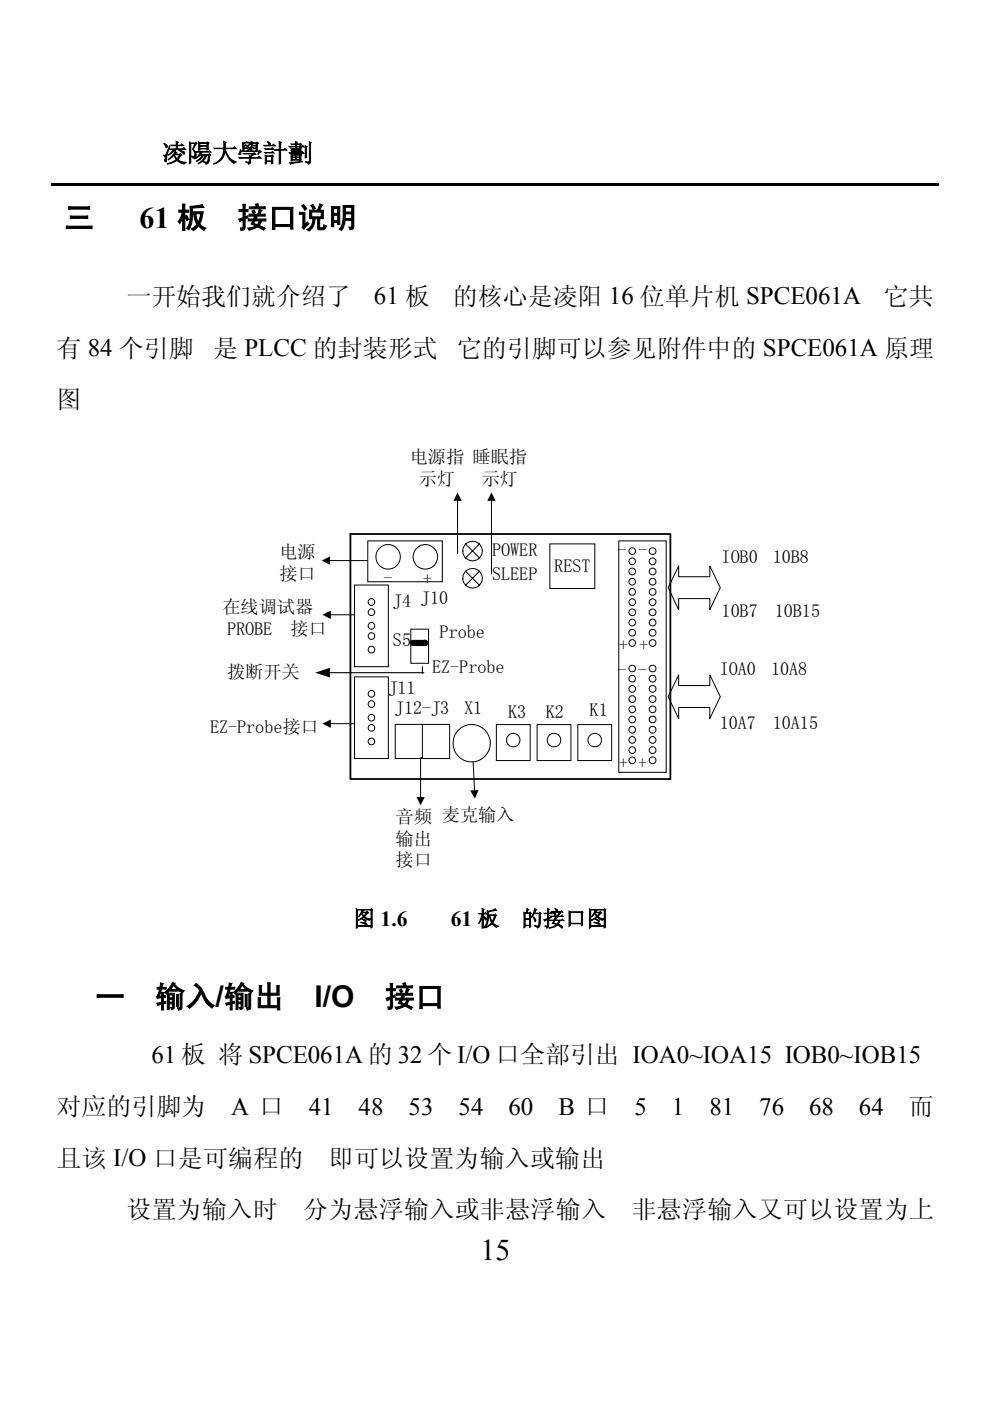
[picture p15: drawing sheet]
<svg xmlns="http://www.w3.org/2000/svg" width="210mm" height="297mm" viewBox="0 0 210 297" stroke-linecap="round" stroke-linejoin="round" font-family="sans-serif">
<defs><g id="words">
<g font-size="6.3">
<text x="13.6" y="48.3">三</text>
<text x="29.6" y="48.3">61 板</text>
<text x="50.3" y="48.3">接口说明</text>
<text x="20.2" y="213.5">一</text>
<text x="32.9" y="213.5">输入/输出</text>
<text x="66.7" y="213.5">I/O</text>
<text x="81.6" y="213.5">接口</text>
<text x="101.9" y="267.1">15</text>
</g>
<g font-size="5.3">
<text x="34.4" y="34.3">凌陽大學計劃</text>
<text x="26.8" y="64.6">一开始我们就介绍了</text>
<text x="79.3" y="64.6">61 板</text>
<text x="96" y="64.6">的核心是凌阳 16 位单片机 SPCE061A</text>
<text x="187.4" y="64.6">它共</text>
<text x="12" y="75.6">有 84 个引脚</text>
<text x="45.2" y="75.6">是 PLCC 的封装形式</text>
<text x="96.9" y="75.6">它的引脚可以参见附件中的 SPCE061A 原理</text>
<text x="12" y="86.6">图</text>
<text x="32.1" y="225.3">61 板 将 SPCE061A 的 32 个 I/O 口全部引出 IOA0~IOA15 IOB0~IOB15</text>
<text x="12" y="236.3">对应的引脚为</text>
<text x="49" y="236.3">A 口</text>
<text x="65.4" y="236.3">41</text>
<text x="76" y="236.3">48</text>
<text x="86.6" y="236.3">53</text>
<text x="97.2" y="236.3">54</text>
<text x="107.8" y="236.3">60</text>
<text x="118.4" y="236.3">B 口</text>
<text x="134.5" y="236.3">5</text>
<text x="142.5" y="236.3">1</text>
<text x="150.4" y="236.3">81</text>
<text x="161" y="236.3">76</text>
<text x="171.6" y="236.3">68</text>
<text x="182.1" y="236.3">64</text>
<text x="192.7" y="236.3">而</text>
<text x="12" y="247.3">且该 I/O 口是可编程的</text>
<text x="69.7" y="247.3">即可以设置为输入或输出</text>
<text x="26.8" y="258.3">设置为输入时</text>
<text x="64.3" y="258.3">分为悬浮输入或非悬浮输入</text>
<text x="133.9" y="258.3">非悬浮输入又可以设置为上</text>
</g>
<g font-size="4.6">
<text x="74.9" y="196.3">图 1.6</text>
<text x="95.6" y="196.4">61 板</text>
<text x="110.5" y="196.3">的接口图</text>
</g>
<g font-size="3.9">
<text x="86.9" y="98.2">电源指 睡眠指</text>
<text x="88.8" y="102.8">示灯</text>
<text x="102.1" y="102.8">示灯</text>
<text x="59.2" y="118.4">电源</text>
<text x="104.4" y="118">POWER</text>
<text x="131" y="118">- -</text>
<text x="153" y="119.3">IOB0</text>
<text x="163.9" y="119.3">10B8</text>
<text x="59.2" y="123">接口</text>
<text x="81.3" y="123.8">-</text>
<text x="89.6" y="124">+</text>
<text x="104.4" y="123">SLEEP</text>
<text x="117.5" y="121.2">REST</text>
<text x="47.2" y="129.9">在线调试器</text>
<text x="83.3" y="128.8">J4 J10</text>
<text x="153" y="130.9">10B7</text>
<text x="164.3" y="130.9">10B15</text>
<text x="48.1" y="134.5">PROBE</text>
<text x="61.6" y="134.5">接口</text>
<text x="83.3" y="137">S5</text>
<text x="93.2" y="135.3">Probe</text>
<text x="131.2" y="137.9">+ +</text>
<text x="48.2" y="143.8">拨断开关</text>
<text x="91.6" y="142.6">EZ-Probe</text>
<text x="131" y="143.2">- -</text>
<text x="152.6" y="143.1">IOA0</text>
<text x="163.5" y="143.1">10A8</text>
<text x="82.3" y="147.2">J11</text>
<text x="44.5" y="155.3">EZ-Probe接口</text>
<text x="83.7" y="151.3">J12-J3</text>
<text x="98.4" y="151.5">X1</text>
<text x="107.7" y="152.2">K3</text>
<text x="115.7" y="152.3">K2</text>
<text x="125" y="151.9">K1</text>
<text x="152.6" y="154.6">10A7</text>
<text x="163.9" y="154.6">10A15</text>
<text x="131.2" y="163">+ +</text>
<text x="83.9" y="174.5">音频 麦克输入</text>
<text x="83.9" y="179.1">输出</text>
<text x="83.9" y="183.7">接口</text>
</g>
</g></defs>
<path d="M10.9 38.8h188.2v.5h-188.2z" fill="#000"/>
<g fill="#fff" stroke="#000" stroke-width=".21">
<path d="M143.9 120v2.3h6.6v-2.3l2.2 4.6-2.2 4.7v-2.4h-6.6v2.4l-2.2-4.7z" fill-rule="evenodd"/>
<path d="M143.9 143.1v2.3h6.6v-2.3l2.2 4.6-2.2 4.7v-2.4h-6.6v2.4l-2.2-4.7z" fill-rule="evenodd"/>
</g>
<path d="M69.8 118.9h8.5M97 106v11.4M104.2 106v15.7M70 130.3h7.7M70 153.4h7.7M89.2 160.7v8.5M100.3 161.4l.3 6.3" fill="none" stroke="#000" stroke-width=".21"/>
<path d="M68.2 118.9l1.8-.9v1.7zM97 104.4l.9 1.8h-1.8zM104.2 104.4l.9 1.8h-1.8zM68.4 130.3l1.7-.8v1.7zM66.8 142.6l3.2-1v2.1zM68.4 153.4l1.7-.9v1.8zM88.3 169h1.8l-.9 1.8zM99.7 167.6l1.8-.1-.8 1.8z" fill="#000"/>
<path d="M69.7 142.6h20.2" fill="none" stroke="#000" stroke-width=".23"/>
<path d="M74.3 113.2h67.8v52h-67.8z" fill="none" stroke="#000" stroke-width=".38"/>
<path d="M116.6 115.3h9.5v9.5h-9.5z" fill="#fff" stroke="#000" stroke-width=".21"/>
<circle cx="100.2" cy="116.8" r="2.07" fill="#fff"/>
<g fill="none" stroke="#000" stroke-width=".21">
<path d="M98.7 115.3l3 3M101.7 115.3l-3 3"/>
<circle cx="100.2" cy="116.8" r="2.07"/>
</g>
<circle cx="100.2" cy="122.6" r="2.07" fill="#fff"/>
<g fill="none" stroke="#000" stroke-width=".21">
<path d="M98.7 121.1l3 3M101.7 121.1l-3 3"/>
<circle cx="100.2" cy="122.6" r="2.07"/>
</g>
<g fill="#fff" stroke="#000" stroke-width=".21">
<path d="M122.5 153.6h7.2v7.6h-7.2z"/>
<path d="M105.2 153.6h7.2v7.6h-7.2z"/>
<path d="M113.9 153.6h7.2v7.6h-7.2z"/>
<path d="M75.2 124h7.1v17.4h-7.1z"/>
<path d="M78 114.7h15.8v8.6h-15.8z"/>
<path d="M131.2 114.7h10v49h-10z"/>
<path d="M75.2 143.5h7.1v17.3h-7.1z"/>
<path d="M87.1 133.4h3.8v7.2h-3.8z"/>
</g>
<g fill="#fff" stroke="#000" stroke-width=".21">
<circle cx="126.1" cy="156.9" r="1.45"/>
<circle cx="108.8" cy="156.9" r="1.45"/>
<circle cx="117.5" cy="156.9" r="1.45"/>
<circle cx="79.5" cy="129.1" r=".71"/>
<circle cx="79.5" cy="126.2" r=".71"/>
<circle cx="78.8" cy="127.6" r=".72"/>
<circle cx="78.8" cy="137.7" r=".72"/>
<circle cx="78.8" cy="134.9" r=".72"/>
<circle cx="78.8" cy="132.7" r=".72"/>
<circle cx="78.8" cy="129.8" r=".72"/>
<circle cx="90.2" cy="118.1" r="2.61"/>
<circle cx="82.3" cy="118.1" r="2.62"/>
<circle cx="100" cy="157.6" r="4"/>
<circle cx="138.4" cy="134.2" r=".73"/>
<circle cx="138.4" cy="129.8" r=".73"/>
<circle cx="138.4" cy="127.7" r=".73"/>
<circle cx="138.4" cy="125.5" r=".73"/>
<circle cx="138.4" cy="123.3" r=".73"/>
<circle cx="138.4" cy="121.2" r=".73"/>
<circle cx="138.4" cy="119" r=".73"/>
<circle cx="134" cy="134.2" r=".72"/>
<circle cx="134" cy="129.8" r=".72"/>
<circle cx="134" cy="127.7" r=".72"/>
<circle cx="134" cy="125.5" r=".72"/>
<circle cx="134" cy="123.3" r=".72"/>
<circle cx="134" cy="121.2" r=".72"/>
<circle cx="134" cy="119" r=".72"/>
<circle cx="138.4" cy="132" r=".73"/>
<circle cx="134" cy="132" r=".72"/>
<circle cx="138.4" cy="136.3" r=".73"/>
<circle cx="134" cy="136.3" r=".72"/>
<circle cx="138.4" cy="116.9" r=".73"/>
<circle cx="134" cy="116.9" r=".71"/>
<circle cx="138.4" cy="159.1" r=".73"/>
<circle cx="138.4" cy="154.7" r=".73"/>
<circle cx="138.4" cy="152.6" r=".73"/>
<circle cx="138.4" cy="150.4" r=".73"/>
<circle cx="138.4" cy="148.2" r=".73"/>
<circle cx="138.4" cy="146.1" r=".73"/>
<circle cx="138.4" cy="143.9" r=".73"/>
<circle cx="134" cy="159" r=".72"/>
<circle cx="134" cy="154.7" r=".72"/>
<circle cx="134" cy="152.6" r=".72"/>
<circle cx="134" cy="150.4" r=".72"/>
<circle cx="134" cy="148.2" r=".72"/>
<circle cx="134" cy="146.1" r=".72"/>
<circle cx="134" cy="143.9" r=".72"/>
<circle cx="138.4" cy="156.9" r=".73"/>
<circle cx="134" cy="156.9" r=".72"/>
<circle cx="138.4" cy="161.2" r=".73"/>
<circle cx="134" cy="161.2" r=".72"/>
<circle cx="138.4" cy="141.8" r=".73"/>
<circle cx="134" cy="141.8" r=".72"/>
<circle cx="79.5" cy="148.5" r=".71"/>
<circle cx="79.5" cy="145.7" r=".71"/>
<circle cx="78.8" cy="147.1" r=".72"/>
<circle cx="78.8" cy="157.2" r=".72"/>
<circle cx="78.8" cy="154.3" r=".72"/>
<circle cx="78.8" cy="152.2" r=".72"/>
<circle cx="78.8" cy="149.3" r=".72"/>
</g>
<path d="M90.2 136.3h-2.7" fill="none" stroke="#000" stroke-width="1.3"/>
<path d="M89.6 141.4v1.4" fill="none" stroke="#000" stroke-width=".23"/>
<path d="M83.8 153.6h11.5v7.2h-11.5z" fill="#fff" stroke="#000" stroke-width=".21"/>
<path d="M89.6 153.6v7.1h-.4" fill="none" stroke="#000" stroke-width=".21"/>
<use href="#words"/>
</svg>
